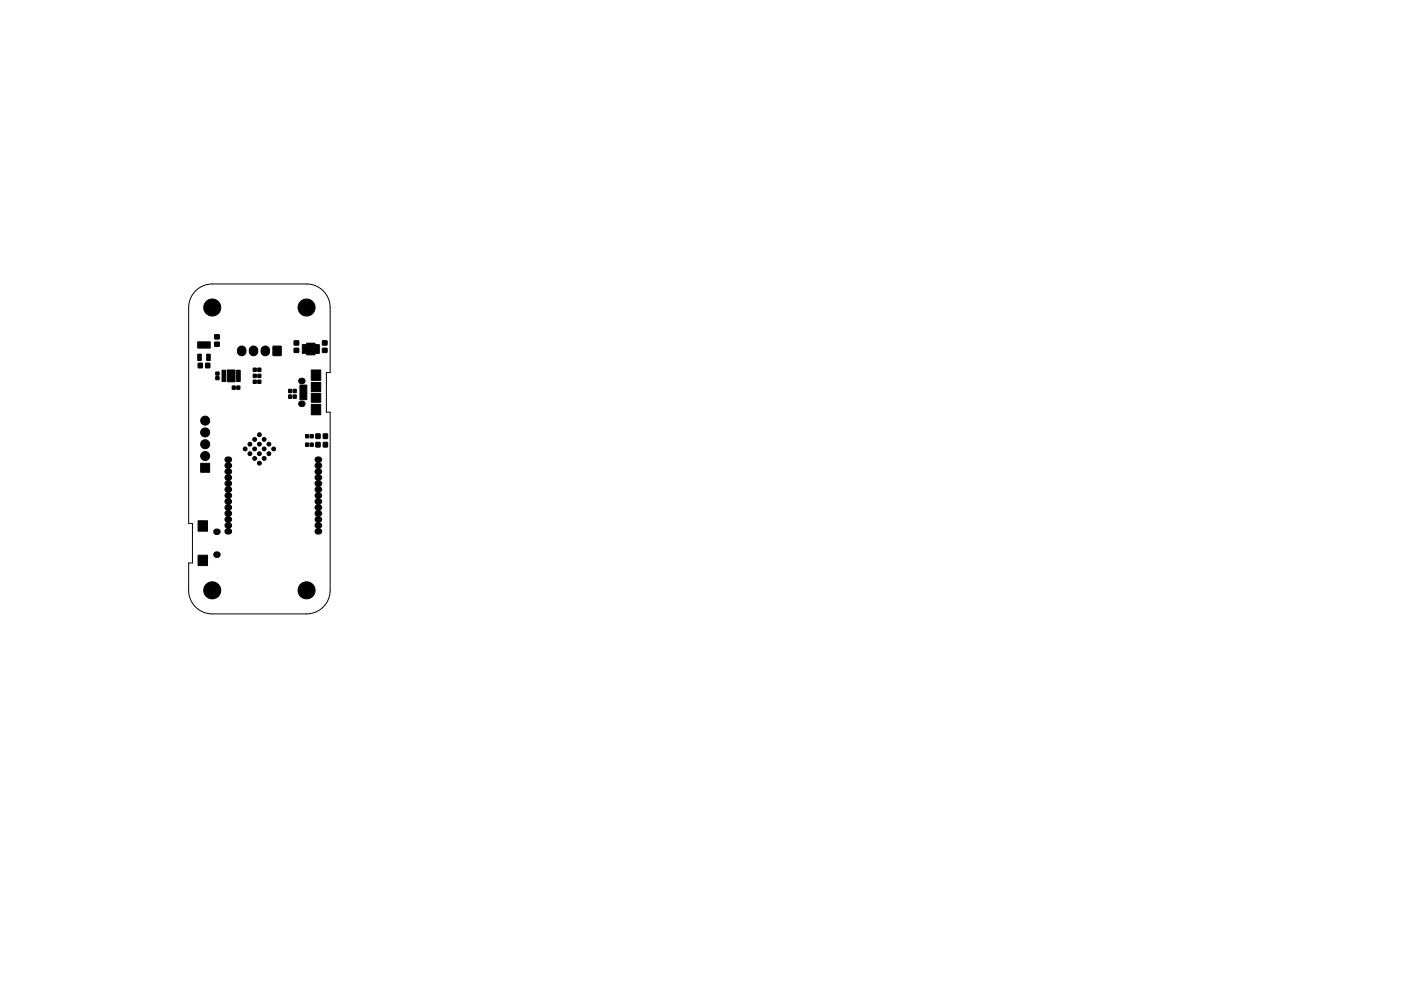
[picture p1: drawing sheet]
<svg xmlns="http://www.w3.org/2000/svg" width="297mm" height="210mm" viewBox="0 0 297 210" stroke-linecap="round" stroke-linejoin="round" font-family="sans-serif">
<path d="M41.5 61.7a5 5 0 0 1 3.5-1.5h20a5 5 0 0 1 5 5v13.8h-.8v8.4h.8v37.8a5 5 0 0 1-5 5h-20a5 5 0 0 1-5-5v-5.8h.8v-8.4h-.8v-45.8a5 5 0 0 1 1.5-3.5z" fill="none" stroke="#000" stroke-width=".21"/>
<g fill="#000" stroke="#000" stroke-width=".21">
<path d="M41.9 75.1h.8v1.4h-.8zM42 77.1h.9v.9h-.9zM43.6 77.1h.9v.9h-.9zM43.8 75.1h.8v1.4h-.8zM41.9 72.5h2.7v1.3h-2.7zM45.5 72.6h1v.9h-1zM45.5 71h1v.9h-1zM45.8 79.9h.6v.6h-.6zM45.8 79h.6v.6h-.6zM53.7 79.4h.6v.7h-.6zM53.7 78.1h.6v.7h-.6zM54.7 79.4h.6v.7h-.6z"/>
<path d="M54.7 78.1h.6v.7h-.6zM57.9 73.5h1.7v1.9h-1.7zM62.4 73.9h.9v.9h-.9zM62.4 72.3h.9v.9h-.9zM64.1 73.1h.8l.1-.3h1.8l.1 .3h.8v1.9h-.8l-.1 .3h-1.8l-.1-.3h-.8zM68.4 73.9h.9v.9h-.9zM68.4 72.3h.9v.9h-.9zM47.1 78.5h.7v2.4h-.7zM47.9 97.1l.7-.1a.65 .65 0 0 1 .5 .5 .65 .65 0 0 1-.4 .7 .67 .67 0 0 1 .4 .6 .67 .67 0 0 1-.4 .6v.1a.67 .67 0 0 1 .4 .6 .67 .67 0 0 1-.4 .6v.1a.67 .67 0 0 1 .4 .6 .67 .67 0 0 1-.4 .6 .67 .67 0 0 1 .4 .7 .67 .67 0 0 1-.4 .6 .67 .67 0 0 1 .4 .6 .67 .67 0 0 1-.4 .6v.1a.67 .67 0 0 1 .4 .6 .67 .67 0 0 1-.4 .6 .67 .67 0 0 1 .4 .7 .67 .67 0 0 1-.4 .6 .67 .67 0 0 1 .4 .6 .67 .67 0 0 1-.4 .6v.1a.67 .67 0 0 1 .4 .6 .67 .67 0 0 1-.4 .6v.1a.67 .67 0 0 1 .4 .6 .67 .67 0 0 1-.4 .6 .67 .67 0 0 1 .4 .6 .67 .67 0 0 1-.4 .6v.1a.57 .57 0 0 1 .4 .6 .57 .57 0 0 1-.5 .5h-.5a.73 .73 0 0 1 0-1.2 .68 .68 0 0 1-.4-.7 .68 .68 0 0 1 .4-.6 .69 .69 0 0 1-.4-.6 .69 .69 0 0 1 .4-.7 .69 .69 0 0 1-.4-.6 .69 .69 0 0 1 .4-.6 .69 .69 0 0 1-.4-.7 .69 .69 0 0 1 .4-.6 .69 .69 0 0 1-.4-.6 .69 .69 0 0 1 .4-.7 .69 .69 0 0 1-.4-.6 .69 .69 0 0 1 .4-.6 .69 .69 0 0 1-.4-.7 .69 .69 0 0 1 .4-.6 .69 .69 0 0 1-.4-.6 .69 .69 0 0 1 .4-.7 .69 .69 0 0 1-.4-.6 .69 .69 0 0 1 .4-.7 .69 .69 0 0 1-.4-.6 .69 .69 0 0 1 .4-.6 .69 .69 0 0 1-.4-.7 .69 .69 0 0 1 .4-.6 .64 .64 0 0 1-.2-1zM49.3 81.9h.6v.7h-.6zM48.2 78.5h1.6v2.5h-1.6zM50.2 81.9h.6v.7h-.6z"/>
<path d="M50.2 78.5h.7v2.4h-.7zM53.7 80.7h.6v.6h-.6zM54.7 80.7h.6v.6h-.6zM61.2 83.8h.6v.7h-.6zM61.2 82.6h.6v.7h-.6zM62.2 83.8h.6v.7h-.6zM62.2 82.6h.6v.7h-.6zM63.6 81.7h1.5v3.1h-1.5zM64.8 94h.6v.7h-.6zM64.8 92.2h.6v.7h-.6zM65.8 94h.6v.7h-.6zM65.8 92.2h.6v.7h-.6z"/>
<path d="M67 93.9h.8v.9h-.8zM67 92.1h.8v.9h-.8zM67 97.1l.7-.1a.65 .65 0 0 1 .5 .5 .65 .65 0 0 1-.4 .7 .67 .67 0 0 1 .4 .6 .67 .67 0 0 1-.4 .6v.1a.67 .67 0 0 1 .4 .6 .67 .67 0 0 1-.4 .6v.1a.67 .67 0 0 1 .4 .6 .67 .67 0 0 1-.4 .6 .67 .67 0 0 1 .4 .7 .67 .67 0 0 1-.4 .6 .67 .67 0 0 1 .4 .6 .67 .67 0 0 1-.4 .6v.1a.67 .67 0 0 1 .4 .6 .67 .67 0 0 1-.4 .6 .67 .67 0 0 1 .4 .7 .67 .67 0 0 1-.4 .6 .67 .67 0 0 1 .4 .6 .67 .67 0 0 1-.4 .6v.1a.67 .67 0 0 1 .4 .6 .67 .67 0 0 1-.4 .6v.1a.67 .67 0 0 1 .4 .6 .67 .67 0 0 1-.4 .6 .67 .67 0 0 1 .4 .6 .67 .67 0 0 1-.4 .6v.1a.57 .57 0 0 1 .4 .6 .57 .57 0 0 1-.5 .5h-.5a.73 .73 0 0 1 0-1.2 .68 .68 0 0 1-.4-.7 .68 .68 0 0 1 .4-.6 .69 .69 0 0 1-.4-.6 .69 .69 0 0 1 .4-.7 .69 .69 0 0 1-.4-.6 .69 .69 0 0 1 .4-.6 .69 .69 0 0 1-.4-.7 .69 .69 0 0 1 .4-.6 .69 .69 0 0 1-.4-.6 .69 .69 0 0 1 .4-.7 .69 .69 0 0 1-.4-.6 .69 .69 0 0 1 .4-.6 .69 .69 0 0 1-.4-.7 .69 .69 0 0 1 .4-.6 .69 .69 0 0 1-.4-.6 .69 .69 0 0 1 .4-.7 .69 .69 0 0 1-.4-.6 .69 .69 0 0 1 .4-.7 .69 .69 0 0 1-.4-.6 .69 .69 0 0 1 .4-.6 .69 .69 0 0 1-.4-.7 .69 .69 0 0 1 .4-.6 .64 .64 0 0 1-.2-1zM66 85.8h2v2.2h-2zM66 83.4h2v1.9h-2zM66 81.1h2v1.9h-2zM66 78.5h2v2.2h-2zM68.6 93.9h.8v.9h-.8zM68.6 92.1h.8v.9h-.8zM42 117.8h2v2.2h-2zM42 110.5h2v2.2h-2zM42.5 98.3h2v1.9h-2z"/>
<path d="M45.5 112.4l.6-.2a.58 .58 0 0 1 .6 .6 .58 .58 0 0 1-.6 .6h-.4l-.3-.3-.1-.3z"/>
<circle cx="45" cy="65.2" r="1.81"/>
<circle cx="51.2" cy="74.4" r=".99"/>
<circle cx="53.7" cy="74.4" r=".99"/>
<circle cx="56.2" cy="74.4" r=".99"/>
<circle cx="65" cy="65.2" r="1.81"/>
<circle cx="43.5" cy="94.2" r=".96"/>
<circle cx="43.5" cy="96.7" r=".96"/>
<circle cx="43.5" cy="91.7" r=".96"/>
<circle cx="43.5" cy="89.2" r=".96"/>
<circle cx="52" cy="95.2" r=".41"/>
<circle cx="53" cy="96.3" r=".41"/>
<circle cx="53" cy="94.2" r=".41"/>
<circle cx="54" cy="97.3" r=".41"/>
<circle cx="54" cy="95.2" r=".41"/>
<circle cx="54" cy="93.2" r=".41"/>
<circle cx="55" cy="98.3" r=".41"/>
<circle cx="55" cy="96.3" r=".41"/>
<circle cx="55" cy="94.2" r=".41"/>
<circle cx="55" cy="92.2" r=".41"/>
<circle cx="56" cy="97.3" r=".41"/>
<circle cx="56" cy="95.2" r=".41"/>
<circle cx="56" cy="93.2" r=".41"/>
<circle cx="57" cy="96.3" r=".41"/>
<circle cx="57" cy="94.2" r=".41"/>
<circle cx="58" cy="95.2" r=".41"/>
<circle cx="64" cy="85.7" r=".65"/>
<circle cx="64" cy="80.9" r=".65"/>
<circle cx="46" cy="117.7" r=".65"/>
<circle cx="45" cy="125.2" r="1.81"/>
<circle cx="65" cy="125.2" r="1.81"/>
</g>
</svg>
